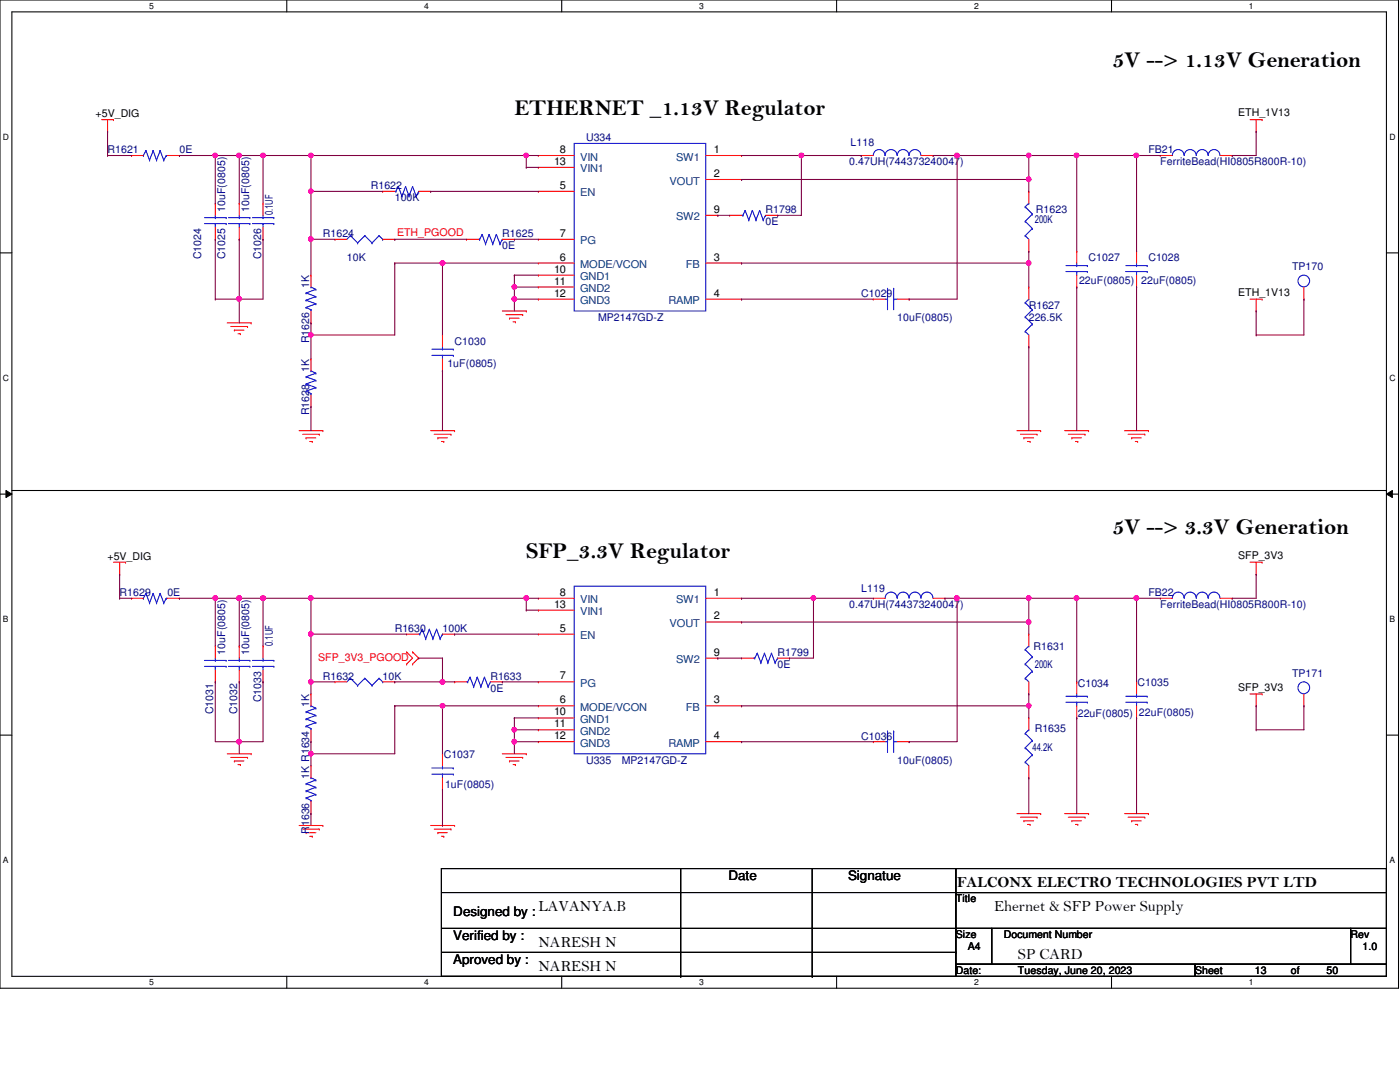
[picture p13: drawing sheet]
<svg xmlns="http://www.w3.org/2000/svg" width="279mm" height="216mm" viewBox="0 0 279 216" stroke-linecap="round" stroke-linejoin="round" font-family="sans-serif">
<defs><g id="words">
<g font-size="4.5">
<text x="222" y="13.4">5V --&gt; 1.13V Generation</text>
<text x="102.7" y="23">ETHERNET _1.13V Regulator</text>
<text x="222" y="106.6">5V --&gt; 3.3V Generation</text>
<text x="105" y="111.3">SFP_3.3V Regulator</text>
</g>
<g font-size="3.1">
<text x="191" y="177">FALCONX ELECTRO TECHNOLOGIES PVT LTD</text>
<text x="107.4" y="181.7">LAVANYA.B</text>
<text x="198.4" y="181.7">Ehernet &amp; SFP Power Supply</text>
<text x="107.4" y="188.9">NARESH N</text>
<text x="203.2" y="191.3">SP CARD</text>
<text x="107.4" y="193.7">NARESH N</text>
</g>
<g font-size="2.6">
<text x="145.4" y="175.7">Date</text>
<text x="169.2" y="175.7">Signatue</text>
<text x="90.5" y="182.8">Designed by :</text>
<text x="90.5" y="187.6">Verified by :</text>
<text x="90.5" y="192.4">Aproved by :</text>
</g>
<g font-size="2.2">
<text x="110.6" y="32.9">13</text>
<text x="111.8" y="30.5">8</text>
<text x="142.5" y="35.3">2</text>
<text x="142.5" y="30.5">1</text>
<text x="111.8" y="37.7">5</text>
<text x="111.8" y="47.2">7</text>
<text x="142.5" y="42.5">9</text>
<text x="111.8" y="52">6</text>
<text x="142.5" y="52">3</text>
<text x="110.6" y="54.4">10</text>
<text x="110.6" y="56.8">11</text>
<text x="110.6" y="59.2">12</text>
<text x="142.5" y="59.2">4</text>
<text x="111.8" y="118.9">8</text>
<text x="142.5" y="118.9">1</text>
<text x="110.6" y="121.2">13</text>
<text x="142.5" y="123.6">2</text>
<text x="111.8" y="126">5</text>
<text x="142.5" y="130.8">9</text>
<text x="111.8" y="135.6">7</text>
<text x="110.6" y="142.7">10</text>
<text x="111.8" y="140.3">6</text>
<text x="142.5" y="140.3">3</text>
<text x="110.6" y="145.1">11</text>
<text x="110.6" y="147.5">12</text>
<text x="142.5" y="147.5">4</text>
</g>
<g font-size="2.2" fill="#004080">
<text x="115.8" y="32">VIN</text>
<text x="115.8" y="34.4">VIN1</text>
<text x="134.9" y="32">SW1</text>
<text x="115.8" y="39.2">EN</text>
<text x="133.6" y="36.8">VOUT</text>
<text x="134.9" y="44">SW2</text>
<text x="115.8" y="48.8">PG</text>
<text x="115.8" y="53.5">MODE/VCON</text>
<text x="136.9" y="53.5">FB</text>
<text x="115.8" y="55.9">GND1</text>
<text x="115.8" y="58.3">GND2</text>
<text x="115.8" y="60.7">GND3</text>
<text x="133.4" y="60.7">RAMP</text>
<text x="115.8" y="120.4">VIN</text>
<text x="115.8" y="122.8">VIN1</text>
<text x="133.6" y="125.1">VOUT</text>
<text x="134.9" y="120.4">SW1</text>
<text x="115.8" y="127.6">EN</text>
<text x="115.8" y="137.1">PG</text>
<text x="134.9" y="132.3">SW2</text>
<text x="115.8" y="141.9">MODE/VCON</text>
<text x="136.9" y="141.9">FB</text>
<text x="115.8" y="144.3">GND1</text>
<text x="115.8" y="146.6">GND2</text>
<text x="115.8" y="149">GND3</text>
<text x="133.4" y="149">RAMP</text>
</g>
<g font-size="2.1">
<text x="19.1" y="23.4">+5V_DIG</text>
<text x="247.1" y="23.2">ETH_1V13</text>
<text x="247.1" y="59">ETH_1V13</text>
<text x="21.5" y="111.8">+5V_DIG</text>
<text x="247.1" y="111.5">SFP_3V3</text>
<text x="247.1" y="137.8">SFP_3V3</text>
<text x="190.8" y="180">Title</text>
<text x="190.8" y="187.2">Size</text>
<text x="193.1" y="189.6">A4</text>
<text x="200.3" y="187.2">Document Number</text>
<text x="269.5" y="187.2">Rev</text>
<text x="271.9" y="189.6">1.0</text>
<text x="190.8" y="194.4">Date:</text>
<text x="203.2" y="194.4">Tuesday, June 20, 2023</text>
<text x="238.5" y="194.4">Sheet</text>
<text x="250.4" y="194.4">13</text>
<text x="257.6" y="194.4">of</text>
<text x="264.8" y="194.4">50</text>
</g>
<g font-size="2.1" fill="#000080">
<text x="117" y="28.2">U334</text>
<text x="169.8" y="29.2">L118</text>
<text x="21.5" y="30.6">R1621</text>
<text x="35.8" y="30.6">0E</text>
<text x="169.5" y="33">0.47UH(744373240047)</text>
<text x="229.2" y="30.6">FB21</text>
<text x="231.6" y="33">FerriteBead(HI0805R800R-10)</text>
<text x="74" y="37.8">R1622</text>
<text x="78.8" y="40.1">100K</text>
<text x="45" y="42.2" transform="rotate(-90 45 42.2)">10uF(0805)</text>
<text x="49.7" y="42.2" transform="rotate(-90 49.7 42.2)">10uF(0805)</text>
<text x="54.5" y="43" transform="rotate(-90 54.5 43)">0.1UF</text>
<text x="64.4" y="47.3">R1624</text>
<text x="100.2" y="47.3">R1625</text>
<text x="152.8" y="42.5">R1798</text>
<text x="152.8" y="44.9">0E</text>
<text x="206.5" y="44.5">200K</text>
<text x="206.8" y="42.5">R1623</text>
<text x="40.2" y="51.8" transform="rotate(-90 40.2 51.8)">C1024</text>
<text x="45" y="51.8" transform="rotate(-90 45 51.8)">C1025</text>
<text x="52.1" y="51.8" transform="rotate(-90 52.1 51.8)">C1026</text>
<text x="69.2" y="52.1">10K</text>
<text x="100.2" y="49.7">0E</text>
<text x="217.3" y="52.1">C1027</text>
<text x="229.2" y="52.1">C1028</text>
<text x="257.9" y="54">TP170</text>
<text x="61.7" y="57.5" transform="rotate(-90 61.7 57.5)">1K</text>
<text x="171.9" y="59.2">C1029</text>
<text x="215.3" y="56.6">22uF(0805)</text>
<text x="227.8" y="56.6">22uF(0805)</text>
<text x="119.4" y="64">MP2147GD-Z</text>
<text x="179.1" y="64">10uF(0805)</text>
<text x="205.3" y="61.6">R1627</text>
<text x="205.3" y="64">226.5K</text>
<text x="61.7" y="68.5" transform="rotate(-90 61.7 68.5)">R1626</text>
<text x="90.7" y="68.8">C1030</text>
<text x="61.7" y="74.3" transform="rotate(-90 61.7 74.3)">1K</text>
<text x="89.3" y="73.3">1uF(0805)</text>
<text x="61.7" y="82.8" transform="rotate(-90 61.7 82.8)">R1628</text>
<text x="23.9" y="118.9">R1629</text>
<text x="33.4" y="118.9">0E</text>
<text x="171.9" y="118.2">L119</text>
<text x="229.2" y="118.9">FB22</text>
<text x="169.5" y="121.3">0.47UH(744373240047)</text>
<text x="231.6" y="121.3">FerriteBead(HI0805R800R-10)</text>
<text x="45" y="130.6" transform="rotate(-90 45 130.6)">10uF(0805)</text>
<text x="49.7" y="130.6" transform="rotate(-90 49.7 130.6)">10uF(0805)</text>
<text x="54.5" y="128.9" transform="rotate(-90 54.5 128.9)">0.1UF</text>
<text x="78.8" y="126.1">R1630</text>
<text x="88.3" y="126.1">100K</text>
<text x="155.2" y="130.9">R1799</text>
<text x="206.3" y="129.7">R1631</text>
<text x="64.4" y="135.6">R1632</text>
<text x="76.4" y="135.6">10K</text>
<text x="97.9" y="135.6">R1633</text>
<text x="155.2" y="133.3">0E</text>
<text x="206.5" y="133.3">200K</text>
<text x="215.1" y="137.1">C1034</text>
<text x="227" y="136.8">C1035</text>
<text x="257.9" y="135.2">TP171</text>
<text x="42.5" y="142.5" transform="rotate(-90 42.5 142.5)">C1031</text>
<text x="47.3" y="142.5" transform="rotate(-90 47.3 142.5)">C1032</text>
<text x="52.1" y="140.1" transform="rotate(-90 52.1 140.1)">C1033</text>
<text x="61.7" y="141.1" transform="rotate(-90 61.7 141.1)">1K</text>
<text x="97.9" y="138">0E</text>
<text x="215.1" y="143">22uF(0805)</text>
<text x="227.3" y="142.8">22uF(0805)</text>
<text x="171.9" y="147.6">C1036</text>
<text x="206" y="149.8">44.2K</text>
<text x="206.5" y="146.1">R1635</text>
<text x="61.7" y="155.4" transform="rotate(-90 61.7 155.4)">1K R1634</text>
<text x="88.6" y="151.2">C1037</text>
<text x="117" y="152.4">U335</text>
<text x="124.1" y="152.4">MP2147GD-Z</text>
<text x="179.1" y="152.4">10uF(0805)</text>
<text x="88.8" y="157.1">1uF(0805)</text>
<text x="61.7" y="166.4" transform="rotate(-90 61.7 166.4)">R1636</text>
</g>
<g font-size="2.1" fill="#f00">
<text x="79.2" y="47.1">ETH_PGOOD</text>
<text x="63.5" y="131.8">SFP_3V3_PGOOD</text>
</g>
<g font-size="1.7">
<text x="29.8" y="1.8">5</text>
<text x="84.7" y="1.8">4</text>
<text x="139.5" y="1.8">3</text>
<text x="194.4" y="1.8">2</text>
<text x="249.3" y="1.8">1</text>
<text x=".6" y="27.9">D</text>
<text x="277.3" y="27.9">D</text>
<text x=".6" y="76">C</text>
<text x="277.3" y="76">C</text>
<text x=".6" y="124.2">B</text>
<text x="277.3" y="124.2">B</text>
<text x=".6" y="172.3">A</text>
<text x="277.3" y="172.3">A</text>
<text x="29.8" y="196.6">5</text>
<text x="84.7" y="196.6">4</text>
<text x="139.5" y="196.6">3</text>
<text x="194.4" y="196.6">2</text>
<text x="249.3" y="196.6">1</text>
</g>
</g></defs>
<path d="M0 0h279.1v197.2h-279.1zM2.4 2.4h274.3v192.4h-274.3z" fill="none" stroke="#000" stroke-width=".21"/>
<g fill="#fff">
<path d="M29.8 .3h.9v1.9h-.9z"/>
<path d="M29.8 195.1h.9v1.9h-.9z"/>
</g>
<path d="M57.2 0v2.4M57.2 194.8v2.4" fill="none" stroke="#000" stroke-width=".21"/>
<g fill="#fff">
<path d="M84.7 .3h.9v1.9h-.9z"/>
<path d="M84.7 195.1h.9v1.9h-.9z"/>
</g>
<path d="M112.1 0v2.4M112.1 194.8v2.4" fill="none" stroke="#000" stroke-width=".21"/>
<g fill="#fff">
<path d="M139.5 .3h1v1.9h-1z"/>
<path d="M139.5 195.1h1v1.9h-1z"/>
</g>
<path d="M167 0v2.4M167 194.8v2.4" fill="none" stroke="#000" stroke-width=".21"/>
<g fill="#fff">
<path d="M194.4 .3h.9v1.9h-.9z"/>
<path d="M194.4 195.1h.9v1.9h-.9z"/>
</g>
<path d="M221.8 0v2.4M221.8 194.8v2.4" fill="none" stroke="#000" stroke-width=".21"/>
<g fill="#fff">
<path d="M249.3 .3h.9v1.9h-.9z"/>
<path d="M249.3 195.1h.9v1.9h-.9z"/>
<path d="M.6 26.4h1.2v1.9h-1.2z"/>
<path d="M277.3 26.4h1.2v1.9h-1.2z"/>
<path d="M.6 74.5h1.2v1.9h-1.2z"/>
<path d="M277.3 74.5h1.2v1.9h-1.2z"/>
</g>
<path d="M0 50.5h2.4M276.7 50.5h2.4" fill="none" stroke="#000" stroke-width=".21"/>
<g fill="#fff">
<path d="M.6 122.6h1.1v1.9h-1.1z"/>
<path d="M277.3 122.6h1.1v1.9h-1.1z"/>
</g>
<path d="M0 98.6h2.4M276.7 98.6h2.4" fill="none" stroke="#000" stroke-width=".21"/>
<path d="M1.2 97.9l1.2 .7-1.2 .7zM276.7 98.6l1.2-.7v1.4z" fill="#000"/>
<path d="M1.2 97.9l1.2 .7-1.2 .7zM276.7 98.6l1.2-.7v1.4z" fill="none" stroke="#000" stroke-width=".2"/>
<g fill="#fff">
<path d="M.6 170.7h1.1v1.9h-1.1z"/>
<path d="M277.3 170.7h1.1v1.9h-1.1z"/>
</g>
<g fill="none" stroke="#000" stroke-width=".21">
<path d="M2.4 97.9h274.3M276.7 97.9h.1M0 146.7h2.4M276.7 146.7h2.4M88.1 173.3h102.7v21.5h-102.7zM88.1 178.1h102.7M135.8 173.3v21.5M162.1 173.3v21.5M190.8 173.3h85.9v4.8h-85.9zM190.8 178.1h85.9v7.2h-85.9zM190.8 178.1h.1M88.1 185.3h102.7"/>
<path d="M88.1 190h102.7M135.8 194.8h.1M162.1 194.8h.1M190.8 185.3h7.1v7.1h-7.1zM190.8 192.4h47.7v2.4h-47.7zM190.8 185.3h.1M190.8 190h.1M197.9 185.3h71.6v7.1h-71.6zM238.5 192.4h38.2v2.4h-38.2zM269.5 185.3h7.2v7.1h-7.2z"/>
</g>
<g fill="none" stroke="#f00" stroke-width=".21">
<path d="M20.3 23.9h2.3M21.5 26.2h.1M21.5 23.9v2.3M22.6 23.9h.1M26.2 31h.1M26.2 31h2.4M33.4 31h2.4M35.8 31h.1M76.4 38.2h.1M76.4 38.2h2.4M83.6 38.2h2.3M85.9 38.2h.1"/>
<path d="M107.4 31h.1M107.4 38.2h.1M107.4 33.4h.1M107.4 31h7.2M107.4 38.2h7.2M107.4 33.4h7.2M140.8 31h7.2M140.8 35.8h7.2M148 35.8h.1M148 31h.1M171.9 31h.1M171.9 31h2.4"/>
<path d="M183.8 31h2.4M186.2 31h.1M205.3 38.2h.1M205.3 38.2v2.4M231.6 31h.1M231.6 31h2.4M243.5 31h2.4M245.9 31h.1M249.5 23.9h2.4M250.7 26.2h.1M250.7 23.9v2.3M251.9 23.9h.1"/>
<path d="M43 40.6h.1M43 47.8h.1M43 40.6v2.4M43 45.3v2.5M47.8 40.6h.1M47.8 47.8h.1M47.8 40.6v2.4M47.8 45.3v2.5M52.5 40.6h.1M52.5 47.8h.1M52.5 40.6v2.4M52.5 45.3v2.5"/>
<path d="M62.1 54.9h.1M62.1 54.9v2.4M66.8 47.8h.1M66.8 47.8h2.4M76.4 47.8h2.4M78.8 47.8h.1M93.1 47.8h.1M93.1 47.8h2.4M100.2 47.8h2.5M102.7 47.8h.1M107.4 47.8h.1M107.4 52.5h.1"/>
<path d="M107.4 54.9h.1M107.4 57.3h.1M107.4 59.7h.1M107.4 59.7h7.2M107.4 47.8h7.2M107.4 52.5h7.2M107.4 54.9h7.2M107.4 57.3h7.2M140.8 59.7h7.2M140.8 52.5h7.2M140.8 43h2.5M143.3 43h.1"/>
<path d="M145.6 43h.1M145.6 43h2.4M148 52.5h.1M148 59.7h.1M152.8 43h2.4M155.2 43h.1M174.3 59.7h.1M174.3 59.7h2.4M179.1 59.7h2.3M181.4 59.7h.1M205.3 50.1h.1M205.3 57.3h.1"/>
<path d="M205.3 47.8v2.3M205.3 57.3v2.4M214.9 50.1h.1M214.9 57.3h.1M214.9 50.1v2.4M214.9 54.9v2.4M226.8 50.1h.1M226.8 57.3h.1M226.8 50.1v2.4M226.8 54.9v2.4M249.5 59.7h2.4M250.7 59.7v2.4"/>
<path d="M251.9 59.7h.1M260.2 59.7h.1M260.2 57.3v2.4M45.3 64.4h4.8M46.1 65.2h3.3M46.8 65.9h.1M46.8 65.9h1.9M47.5 66.6h.5M48 66.6h.1M49.4 65.2h.1M50.1 64.4h.1M62.1 64.4h.1"/>
<path d="M62.1 71.6h.1M62.1 62.1v2.3M62.1 71.6v2.4M62.1 78.8v2.4M88.3 66.8h.1M88.3 74h.1M88.3 66.8v2.4M88.3 71.6v2.4M100.2 62.1h4.8M101 62.8h3.3M101.7 63.5h.1M101.7 63.5h1.9"/>
<path d="M102.4 64.2h.5M102.9 64.2h.1M104.3 62.8h.1M105 62.1h.1M205.3 69.2h.1M205.3 66.8v2.4M250.7 62.1h.1M59.7 85.9h4.7M60.4 86.7h3.3M61.1 87.4h.1M61.1 87.4h1.9M61.8 88.1h.5"/>
<path d="M62.1 81.2h.1M62.3 88.1h.1M63.7 86.7h.1M64.4 85.9h.1M85.9 85.9h4.8M86.7 86.7h3.3M87.4 87.4h.1M87.4 87.4h1.9M88.1 88.1h.5M88.6 88.1h.1M90 86.7h.1M90.7 85.9h.1"/>
<path d="M202.9 85.9h4.8M203.7 86.7h3.3M204.3 87.4h.1M204.3 87.4h2M205.1 88.1h.5M205.6 88.1h.1M207 86.7h.1M207.7 85.9h.1M212.5 85.9h4.8M213.2 86.7h3.3M213.9 87.4h.1M213.9 87.4h1.9"/>
<path d="M214.6 88.1h.5M215.1 88.1h.1M216.5 86.7h.1M217.3 85.9h.1M224.4 85.9h4.8M225.1 86.7h3.4M225.8 87.4h.1M225.8 87.4h2M226.6 88.1h.4M227 88.1h.1M228.5 86.7h.1M229.2 85.9h.1"/>
<path d="M22.6 112.2h2.5M23.9 114.6h.1M23.9 112.2v2.4M25.1 112.2h.1M26.2 119.4h.1M26.2 119.4h2.4M33.4 119.4h2.4M35.8 119.4h.1M107.4 119.4h.1M107.4 119.4h7.2M140.8 119.4h7.2M148 119.4h.1"/>
<path d="M174.3 119.4h.1M174.3 119.4h2.4M186.2 119.4h2.4M188.6 119.4h.1M231.6 119.4h.1M231.6 119.4h2.4M243.5 119.4h2.4M245.9 119.4h.1M249.5 112.2h2.4M250.7 114.6h.1M250.7 112.2v2.4M251.9 112.2h.1"/>
<path d="M43 128.9h.1M43 136.1h.1M43 128.9v2.4M43 133.7v2.4M47.8 128.9h.1M47.8 136.1h.1M47.8 128.9v2.4M47.8 133.7v2.4M52.5 128.9h.1M52.5 136.1h.1M52.5 128.9v2.4M52.5 133.7v2.4"/>
<path d="M62.1 138.5h.1M62.1 138.5v2.3M66.8 136.1h.1M66.8 136.1h2.4M76.4 136.1h2.4M78.8 136.1h.1M81.2 130.1h.1M81.2 132.5h.1M81.2 126.5h.1M81.2 130.1l1.1 1.2-1.1 1.2M81.2 126.5h2.4M82.3 132.5h.1"/>
<path d="M82.3 130.1h.1M82.3 130.1l1.3 1.2-1.3 1.2M88.3 126.5h2.4M90.7 136.1h.1M90.7 126.5h.1M90.7 136.1h2.4M97.9 136.1h2.3M100.2 136.1h.1M107.4 126.5h.1M107.4 136.1h.1M107.4 121.8h.1M107.4 136.1h7.2"/>
<path d="M107.4 126.5h7.2M107.4 121.8h7.2M140.8 131.3h2.5M140.8 124.1h7.2M143.3 131.3h.1M148 131.3h.1M148 124.1h.1M148 131.3h2.4M155.2 131.3h2.4M157.6 131.3h.1M205.3 138.5h.1M205.3 126.5h.1"/>
<path d="M205.3 126.5v2.4M205.3 136.1v2.4M214.9 136.1h.1M214.9 136.1v2.4M226.8 136.1h.1M226.8 136.1v2.4M249.5 138.5h2.4M250.7 138.5v2.3M251.9 138.5h.1M260.2 138.5v2.3M45.3 150.4h4.8M46.1 151.1h3.3"/>
<path d="M46.8 151.8h.1M46.8 151.8h1.9M47.5 152.6h.5M48 152.6h.1M49.4 151.1h.1M50.1 150.4h.1M62.1 152.8h.1M62.1 148h.1M62.1 145.6v2.4M62.1 152.8v2.4M62.1 159.9v2.4M88.3 150.4h.1"/>
<path d="M88.3 157.6h.1M88.3 150.4v2.4M88.3 155.2v2.4M100.2 150.4h4.8M101 151.1h3.3M101.7 151.8h.1M101.7 151.8h1.9M102.4 152.6h.5M102.9 152.6h.1M104.3 151.1h.1M105 150.4h.1M107.4 140.8h.1"/>
<path d="M107.4 143.3h.1M107.4 145.6h.1M107.4 148h.1M107.4 140.8h7.2M107.4 148h7.2M107.4 143.3h7.2M107.4 145.6h7.2M140.8 140.8h7.2M140.8 148h7.2M148 140.8h.1M148 148h.1M174.3 148h.1"/>
<path d="M174.3 148h2.4M179.1 148h2.3M181.4 148h.1M205.3 155.2h.1M205.3 143.3h.1M205.3 143.3v2.3M205.3 152.8v2.4M214.9 143.3h.1M214.9 140.8v2.5M226.8 143.3h.1M226.8 140.8v2.5M250.7 140.8h.1"/>
<path d="M260.2 140.8h.1M59.7 164.7h4.7M60.4 165.4h3.3M61.1 166.2h.1M61.1 166.2h1.9M61.8 166.9h.5M62.1 162.3h.1M62.3 166.9h.1M63.7 165.4h.1M64.4 164.7h.1M85.9 164.7h4.8M86.7 165.4h3.3"/>
<path d="M87.4 166.2h.1M87.4 166.2h1.9M88.1 166.9h.5M88.6 166.9h.1M90 165.4h.1M90.7 164.7h.1M202.9 162.3h4.8M203.7 163.1h3.3M204.3 163.8h.1M204.3 163.8h2M205.1 164.5h.5M205.6 164.5h.1"/>
<path d="M207 163.1h.1M207.7 162.3h.1M212.5 162.3h4.8M213.2 163.1h3.3M213.9 163.8h.1M213.9 163.8h1.9M214.6 164.5h.5M215.1 164.5h.1M216.5 163.1h.1M217.3 162.3h.1M224.4 162.3h4.8M225.1 163.1h3.4"/>
<path d="M225.8 163.8h.1M225.8 163.8h2M226.6 164.5h.4M227 164.5h.1M228.5 163.1h.1M229.2 162.3h.1"/>
</g>
<g fill="none" stroke="#00f" stroke-width=".21">
<path d="M28.6 31h.1M29.1 30.1h.1M29.1 30.1l.7 1.9M29.1 30.1l-.5 .9M29.8 32h.1M30.6 30.1h.1M30.6 30.1l.6 1.9M30.6 30.1l-.8 1.9M31.2 32h.1M32 30.1h.1M32 30.1l.7 1.9M32 30.1l-.8 1.9"/>
<path d="M32.7 32h.1M33.2 31h.1M33.2 31l-.5 1M33.2 31h.2M78.8 38.2h.2M79 38.2h.1M79.5 37.2h.1M79.5 37.2l-.5 1M79.5 37.2l.7 2M80.2 39.2h.1M80.9 37.2h.1M80.9 37.2l-.7 2"/>
<path d="M80.9 37.2l.7 2M81.6 39.2h.1M82.3 37.2h.1M82.3 37.2l-.7 2M82.3 37.2l.8 2M83.1 39.2h.1M83.6 38.2h.1M83.6 38.2l-.5 1M114.6 28.6h26.2v33.5h-26.2zM174.3 31a1.16 1.16 0 0 1 1.2-1.2 1.16 1.16 0 0 1 1.1 1.2M176.7 31a1.19 1.19 0 0 1 1.1-1.2 1.19 1.19 0 0 1 1.2 1.2M179.1 31a1.16 1.16 0 0 1 1.1-1.2 1.16 1.16 0 0 1 1.2 1.2"/>
<path d="M181.4 31a1.16 1.16 0 0 1 1.2-1.2 1.16 1.16 0 0 1 1.2 1.2M234 31a1.16 1.16 0 0 1 1.1-1.2 1.16 1.16 0 0 1 1.2 1.2M236.3 31a1.19 1.19 0 0 1 1.2-1.2 1.19 1.19 0 0 1 1.2 1.2 1.19 1.19 0 0 1 1.2-1.2 1.19 1.19 0 0 1 1.2 1.2M241.1 31a1.16 1.16 0 0 1 1.2-1.2 1.16 1.16 0 0 1 1.2 1.2M40.8 44.6h4.3M40.8 43.4h4.3M43 43.4h.1M43 44.6h.1M43 43v.4M43 44.6v.7M45.1 44.6h.1M45.1 43.4h.1"/>
<path d="M45.6 44.6h4.3M45.6 43.4h4.3M47.8 43.4h.1M47.8 44.6h.1M47.8 43v.4M47.8 44.6v.7M49.9 44.6h.1M49.9 43.4h.1M50.4 44.6h4.3M50.4 43.4h4.3M52.5 43.4h.1M52.5 44.6h.1"/>
<path d="M52.5 43v.4M52.5 44.6v.7M54.7 44.6h.1M54.7 43.4h.1M61.1 59.9h.1M61.1 58.5h.1M61.1 59.9l1.9 .7M61.1 58.5l1.9 .7M62.1 57.3h.1M62.1 57.3l.9 .4M63 59.2h.1M63 57.7h.1"/>
<path d="M63 59.2l-1.9 .7M63 57.7l-1.9 .8M69.9 47h.1M69.9 47l-.7 .8M69.9 47l1.5 1.5M71.4 48.5h.1M72.8 47h.1M72.8 47l-1.4 1.5M72.8 47l1.5 1.5M74.3 48.5h.1M75.6 47h.1M75.6 47l-1.3 1.5"/>
<path d="M75.6 47l.8 .8M76.4 47.8h.1M95.5 47.8h.2M95.7 47.8h.1M96.2 46.8h.1M96.2 46.8l-.5 1M96.2 46.8l.7 1.9M96.9 48.7h.1M97.6 46.8h.1M97.6 46.8l-.7 1.9M97.6 46.8l.7 1.9M98.3 48.7h.1"/>
<path d="M99.1 46.8h.1M99.1 46.8l-.8 1.9M99.1 46.8l.7 1.9M99.8 48.7h.1M100.2 47.8h.1M100.2 47.8l-.4 .9M148 43h.3M148.3 43h.1M148.7 42h.1M148.7 42l-.4 1M148.7 42l.7 1.9M149.4 43.9h.1"/>
<path d="M150.2 42h.1M150.2 42l-.8 1.9M150.2 42l.7 1.9M150.9 43.9h.1M151.6 42h.1M151.6 42l-.7 1.9M151.6 42l.7 1.9M152.3 43.9h.1M152.8 43h.1M152.8 43l-.5 .9M176.7 59.7h.4M177.1 59.7h.1"/>
<path d="M177.1 57.5h.1M177.1 57.5v4.3M178.4 57.5h.1M178.4 59.7h.1M178.4 59.7h.7M178.4 57.5v4.3M204.6 47h.1M204.6 44.2h.1M204.6 41.3h.1M204.6 47l.7 .8M204.6 44.2l1.4 1.4M204.6 41.3l1.4 1.4"/>
<path d="M205.3 40.6h.1M205.3 59.7h.1M205.3 40.6l-.7 .7M205.3 59.7l-.7 .7M206 45.6h.1M206 42.7h.1M206 45.6l-1.4 1.4M206 42.7l-1.4 1.5M212.7 54.2h4.3M212.7 53h4.3M214.9 53h.1M214.9 54.2h.1"/>
<path d="M214.9 52.5v.5M214.9 54.2v.7M217 54.2h.1M217 53h.1M224.7 54.2h4.2M224.7 53h4.2M226.8 53h.1M226.8 54.2h.1M226.8 52.5v.5M226.8 54.2v.7M228.9 54.2h.1M228.9 53h.1"/>
<path d="M61.1 61.3h.1M61.1 78.1h.1M61.1 76.6h.1M61.1 75.2h.1M61.1 61.3l1 .5M61.1 78.1l1 .4M61.1 76.6l1.9 .7M61.1 75.2l1.9 .7M62.1 61.8h.1M62.1 74h.1M62.1 78.5h.1M62.1 61.8v.3"/>
<path d="M62.1 78.5v.3M62.1 74l.9 .5M63 60.6h.1M63 77.3h.1M63 75.9h.1M63 74.5h.1M63 60.6l-1.9 .7M63 77.3l-1.9 .8M63 75.9l-1.9 .7M63 74.5l-1.9 .7M86.2 70.9h4.3M86.2 69.7h4.3"/>
<path d="M88.3 69.7h.1M88.3 70.9h.1M88.3 69.2v.5M88.3 70.9v.7M90.5 70.9h.1M90.5 69.7h.1M204.6 66.1h.1M204.6 63.2h.1M204.6 60.4h.1M204.6 66.1l.7 .7M204.6 63.2l1.4 1.5M204.6 60.4l1.4 1.4"/>
<path d="M206 64.7h.1M206 61.8h.1M206 64.7l-1.4 1.4M206 61.8l-1.4 1.4M28.6 119.4h.1M29.1 118.4h.1M29.1 118.4l.7 1.9M29.1 118.4l-.5 1M30.6 118.4h.1M30.6 118.4l.6 1.9M30.6 118.4l-.8 1.9M32 118.4h.1"/>
<path d="M32 118.4l.7 1.9M32 118.4l-.8 1.9M33.2 119.4h.1M33.2 119.4l-.5 .9M33.2 119.4h.2M114.6 117h26.2v33.4h-26.2zM179 119.3a1.19 1.19 0 0 0-1.2-1.2 1.19 1.19 0 0 0-1.1 1.3M181.4 119.3a1.17 1.17 0 0 0-1.2-1.1 1.17 1.17 0 0 0-1.1 1.2M183.8 119.3a1.17 1.17 0 0 0-1.2-1.1 1.17 1.17 0 0 0-1.2 1.2M186.2 119.3a1.19 1.19 0 0 0-1.2-1.1 1.19 1.19 0 0 0-1.2 1.2M236.3 119.3a1.17 1.17 0 0 0-1.2-1.1 1.17 1.17 0 0 0-1.1 1.2M238.7 119.3a1.19 1.19 0 0 0-1.2-1.2 1.19 1.19 0 0 0-1.2 1.3"/>
<path d="M241.1 119.3a1.17 1.17 0 0 0-1.2-1.1 1.17 1.17 0 0 0-1.1 1.2M243.5 119.3a1.17 1.17 0 0 0-1.2-1.1 1.17 1.17 0 0 0-1.2 1.2M29.8 120.3h.1M31.2 120.3h.1M32.7 120.3h.1M40.8 133h4.3M40.8 131.8h4.3M43 131.8h.1M43 133h.1M43 131.3v.5M43 133v.7M45.1 133h.1"/>
<path d="M45.1 131.8h.1M45.6 133h4.3M45.6 131.8h4.3M47.8 131.8h.1M47.8 133h.1M47.8 131.3v.5M47.8 133v.7M49.9 133h.1M49.9 131.8h.1M50.4 133h4.3M50.4 131.8h4.3M52.5 131.8h.1"/>
<path d="M52.5 133h.1M52.5 131.3v.5M52.5 133v.7M54.7 133h.1M54.7 131.8h.1M69.9 135.3h.1M69.9 135.3l-.7 .8M69.9 135.3l1.5 1.5M71.4 136.8h.1M72.8 135.3h.1M72.8 135.3l-1.4 1.5M72.8 135.3l1.5 1.5"/>
<path d="M74.3 136.8h.1M75.6 135.3h.1M75.6 135.3l-1.3 1.5M75.6 135.3l.8 .8M76.4 136.1h.1M83.6 126.5h.2M83.8 126.5h.1M84.3 125.6h.1M84.3 125.6l-.5 .9M84.3 125.6l.7 1.9M85 127.5h.1M85.7 125.6h.1"/>
<path d="M85.7 125.6l-.7 1.9M85.7 125.6l.7 1.9M86.4 127.5h.1M87.1 125.6h.1M87.1 125.6l-.7 1.9M87.1 125.6l.7 1.9M87.8 127.5h.1M88.3 126.5h.1M88.3 126.5l-.5 1M93.1 136.1h.2M93.3 136.1h.1M93.8 135.1h.1"/>
<path d="M93.8 135.1l-.5 1M93.8 135.1l.7 1.9M94.5 137h.1M95.2 135.1h.1M95.2 135.1l-.7 1.9M95.2 135.1l.8 1.9M96 137h.1M96.7 135.1h.1M96.7 135.1l-.7 1.9M96.7 135.1l.7 1.9M97.4 137h.1M97.9 136.1h.1"/>
<path d="M97.9 136.1l-.5 .9M150.4 131.3h.2M150.6 131.3h.1M151.1 130.3h.1M151.1 130.3l-.5 1M151.1 130.3l.7 1.9M151.8 132.2h.1M152.6 130.3h.1M152.6 130.3l-.8 1.9M152.6 130.3l.6 1.9M153.2 132.2h.1M154 130.3h.1"/>
<path d="M154 130.3l-.8 1.9M154 130.3l.7 1.9M154.7 132.2h.1M155.2 131.3h.1M155.2 131.3l-.5 .9M204.6 135.3h.1M204.6 132.5h.1M204.6 129.6h.1M204.6 135.3l.7 .8M204.6 132.5l1.4 1.4M204.6 129.6l1.4 1.5M205.3 128.9h.1"/>
<path d="M205.3 128.9l-.7 .7M206 133.9h.1M206 131.1h.1M206 133.9l-1.4 1.4M206 131.1l-1.4 1.4M212.7 138.9h4.3M214.9 138.9h.1M214.9 138.5v.4M217 138.9h.1M224.7 138.9h4.2M226.8 138.9h.1M226.8 138.5v.4"/>
<path d="M228.9 138.9h.1M61.1 159.2h.1M61.1 157.8h.1M61.1 156.4h.1M61.1 144.9h.1M61.1 143.5h.1M61.1 142h.1M61.1 159.2l1 .5M61.1 157.8l1.9 .7M61.1 156.4l1.9 .7M61.1 144.9l1 .5M61.1 143.5l1.9 .7"/>
<path d="M61.1 142l1.9 .7M62.1 155.2h.1M62.1 159.7h.1M62.1 140.8h.1M62.1 145.4h.1M62.1 145.4v.2M62.1 159.7v.2M62.1 155.2l.9 .5M62.1 140.8l.9 .5M63 158.5h.1M63 157.1h.1M63 155.7h.1"/>
<path d="M63 144.2h.1M63 142.7h.1M63 141.3h.1M63 158.5l-1.9 .7M63 157.1l-1.9 .7M63 155.7l-1.9 .7M63 144.2l-1.9 .7M63 142.7l-1.9 .8M63 141.3l-1.9 .7M86.2 154.5h4.3M86.2 153.2h4.3M88.3 153.2h.1"/>
<path d="M88.3 154.5h.1M88.3 152.8v.4M88.3 154.5v.7M90.5 154.5h.1M90.5 153.2h.1M176.7 148h.4M177.1 148h.1M177.1 145.9h.1M177.1 145.9v4.3M178.4 145.9h.1M178.4 148h.1M178.4 145.9v4.3"/>
<path d="M178.4 148h.7M204.6 152.1h.1M204.6 149.2h.1M204.6 146.3h.1M204.6 152.1l.7 .7M204.6 149.2l1.4 1.4M204.6 146.3l1.4 1.5M205.3 145.6h.1M205.3 145.6l-.7 .7M206 150.6h.1M206 147.8h.1M206 150.6l-1.4 1.5"/>
<path d="M206 147.8l-1.4 1.4M212.7 140.1h4.3M214.9 140.1h.1M214.9 140.1v.7M217 140.1h.1M224.7 140.1h4.2M226.8 140.1h.1M226.8 140.1v.7M228.9 140.1h.1"/>
<circle cx="260.2" cy="56.1" r="1.17"/>
<circle cx="260.2" cy="137.2" r="1.18"/>
</g>
<path d="M21.5 26.2h.1M21.5 31h.1M21.5 26.2v4.8M21.5 31h4.7M35.8 31h.1M35.8 31h7.2M250.7 26.2h.1M250.7 26.2v4.8" fill="none" stroke="#800040" stroke-width=".21"/>
<circle cx="42.9" cy="31" r=".45" fill="#f0f"/>
<circle cx="42.9" cy="31" r=".45" fill="none" stroke="#f0f" stroke-width=".21"/>
<path d="M43 31h.1M43 31h4.8" fill="none" stroke="#800040" stroke-width=".21"/>
<circle cx="47.7" cy="31" r=".46" fill="#f0f"/>
<circle cx="47.7" cy="31" r=".46" fill="none" stroke="#f0f" stroke-width=".21"/>
<path d="M43 31h.1M43 31v9.6M47.8 31h.1M47.8 31v9.6M47.8 31h14.3M52.5 31h.1" fill="none" stroke="#800040" stroke-width=".21"/>
<circle cx="52.5" cy="31" r=".46" fill="#f0f"/>
<circle cx="52.5" cy="31" r=".46" fill="none" stroke="#f0f" stroke-width=".21"/>
<path d="M52.5 31h.1M52.5 31v9.6M62.1 31h.1M62.1 31v7.2M62.1 31h42.9" fill="none" stroke="#800040" stroke-width=".21"/>
<circle cx="105" cy="31" r=".45" fill="#f0f"/>
<circle cx="105" cy="31" r=".45" fill="none" stroke="#f0f" stroke-width=".21"/>
<circle cx="62" cy="31" r=".45" fill="#f0f"/>
<circle cx="62" cy="31" r=".45" fill="none" stroke="#f0f" stroke-width=".21"/>
<path d="M105 31h.1M105 31h2.4M105 31v2.4M148 31h11.9M159.9 31h.1M186.2 31h.1M186.2 31h19.1M191 31h.1M191 31v28.7" fill="none" stroke="#800040" stroke-width=".21"/>
<circle cx="191" cy="31" r=".46" fill="#f0f"/>
<circle cx="191" cy="31" r=".46" fill="none" stroke="#f0f" stroke-width=".21"/>
<path d="M205.3 31h.1M205.3 31v4.8M205.3 31h9.6" fill="none" stroke="#800040" stroke-width=".21"/>
<circle cx="214.8" cy="31" r=".46" fill="#f0f"/>
<circle cx="214.8" cy="31" r=".46" fill="none" stroke="#f0f" stroke-width=".21"/>
<circle cx="205.3" cy="31" r=".45" fill="#f0f"/>
<circle cx="205.3" cy="31" r=".45" fill="none" stroke="#f0f" stroke-width=".21"/>
<path d="M214.9 31h.1M214.9 31h16.7M214.9 31v19.1M226.8 31h.1" fill="none" stroke="#800040" stroke-width=".21"/>
<circle cx="226.8" cy="31" r=".46" fill="#f0f"/>
<circle cx="226.8" cy="31" r=".46" fill="none" stroke="#f0f" stroke-width=".21"/>
<path d="M105 33.4h.1M105 33.4h2.4M148 35.8h.1M148 35.8h57.3M226.8 31h.1M226.8 31v19.1M245.9 31h.1M245.9 31h4.8" fill="none" stroke="#800040" stroke-width=".21"/>
<circle cx="205.3" cy="35.8" r=".46" fill="#f0f"/>
<circle cx="205.3" cy="35.8" r=".46" fill="none" stroke="#f0f" stroke-width=".21"/>
<path d="M62.1 38.2h.1M62.1 38.2v9.6M62.1 38.2h14.3M205.3 35.8h.1M205.3 35.8v2.4" fill="none" stroke="#800040" stroke-width=".21"/>
<circle cx="62" cy="38.2" r=".45" fill="#f0f"/>
<circle cx="62" cy="38.2" r=".45" fill="none" stroke="#f0f" stroke-width=".21"/>
<path d="M85.9 38.2h.1M85.9 38.2h21.5M43 47.8h.1M43 47.8v11.9M47.8 47.8h.1M47.8 47.8v11.9" fill="none" stroke="#800040" stroke-width=".21"/>
<circle cx="47.7" cy="59.6" r=".47" fill="#f0f"/>
<circle cx="47.7" cy="59.6" r=".47" fill="none" stroke="#f0f" stroke-width=".21"/>
<path d="M52.5 47.8h.1M52.5 47.8v11.9M62.1 47.8h.1M62.1 47.8v7.1" fill="none" stroke="#800040" stroke-width=".21"/>
<circle cx="62" cy="47.7" r=".46" fill="#f0f"/>
<circle cx="62" cy="47.7" r=".46" fill="none" stroke="#f0f" stroke-width=".21"/>
<path d="M62.1 47.8h.1M62.1 47.8h4.7M78.8 47.8h.1M78.8 47.8h14.3M102.7 47.8h.1M102.7 47.8h4.7M205.3 50.1h.1M205.3 50.1v2.4" fill="none" stroke="#800040" stroke-width=".21"/>
<circle cx="205.3" cy="52.5" r=".46" fill="#f0f"/>
<circle cx="205.3" cy="52.5" r=".46" fill="none" stroke="#f0f" stroke-width=".21"/>
<path d="M78.8 52.5h.1M78.8 52.5h28.6M78.8 52.5v14.3M88.3 52.5h.1M260.2 59.7h.1M260.2 59.7v7.1" fill="none" stroke="#800040" stroke-width=".21"/>
<circle cx="88.3" cy="52.5" r=".47" fill="#f0f"/>
<circle cx="88.3" cy="52.5" r=".47" fill="none" stroke="#f0f" stroke-width=".21"/>
<g fill="none" stroke="#800040" stroke-width=".21">
<path d="M88.3 52.5h.1M88.3 52.5v14.3M102.7 54.9h.1M102.7 57.3h.1M102.7 54.9v4.8M102.7 54.9h4.7M102.7 57.3h4.7M148 52.5h.1M148 52.5h57.3M205.3 52.5h.1M205.3 52.5v4.8M250.7 62.1h.1"/>
<path d="M250.7 62.1v4.7"/>
</g>
<circle cx="102.6" cy="57.3" r=".45" fill="#f0f"/>
<circle cx="102.6" cy="57.3" r=".45" fill="none" stroke="#f0f" stroke-width=".21"/>
<path d="M43 59.7h.1M43 59.7h9.5M47.8 59.7h.1M47.8 59.7v4.7M102.7 59.7h.1M102.7 59.7h4.7M102.7 59.7v2.4M250.7 66.8h.1M250.7 66.8h9.5" fill="none" stroke="#800040" stroke-width=".21"/>
<circle cx="102.6" cy="59.6" r=".46" fill="#f0f"/>
<circle cx="102.6" cy="59.6" r=".46" fill="none" stroke="#f0f" stroke-width=".21"/>
<path d="M148 59.7h.1M148 59.7h26.3M181.4 59.7h.1M181.4 59.7h9.6M214.9 57.3h.1M214.9 57.3v28.6M226.8 57.3h.1M226.8 57.3v28.6M62.1 64.4h.1M62.1 66.8h.1M62.1 64.4v2.4M62.1 66.8h16.7" fill="none" stroke="#800040" stroke-width=".21"/>
<circle cx="62" cy="66.8" r=".45" fill="#f0f"/>
<circle cx="62" cy="66.8" r=".45" fill="none" stroke="#f0f" stroke-width=".21"/>
<g fill="none" stroke="#800040" stroke-width=".21">
<path d="M62.1 66.8h.1M62.1 66.8v4.8M88.3 74h.1M88.3 74v11.9M205.3 69.2h.1M205.3 69.2v16.7M62.1 81.2h.1M62.1 81.2v4.7M23.9 114.6h.1M23.9 119.4h.1M23.9 114.6v4.8M23.9 119.4h2.3"/>
<path d="M35.8 119.4h.1M35.8 119.4h7.2M250.7 114.6h.1M250.7 114.6v4.8"/>
</g>
<circle cx="42.9" cy="119.3" r=".46" fill="#f0f"/>
<circle cx="42.9" cy="119.3" r=".46" fill="none" stroke="#f0f" stroke-width=".21"/>
<path d="M43 119.4h.1M43 119.4v9.5M43 119.4h4.8M47.8 119.4h.1M47.8 119.4v9.5" fill="none" stroke="#800040" stroke-width=".21"/>
<circle cx="47.7" cy="119.3" r=".47" fill="#f0f"/>
<circle cx="47.7" cy="119.3" r=".47" fill="none" stroke="#f0f" stroke-width=".21"/>
<path d="M47.8 119.4h.1M47.8 119.4h4.7M52.5 119.4h.1M52.5 119.4v9.5" fill="none" stroke="#800040" stroke-width=".21"/>
<circle cx="52.5" cy="119.3" r=".47" fill="#f0f"/>
<circle cx="52.5" cy="119.3" r=".47" fill="none" stroke="#f0f" stroke-width=".21"/>
<path d="M52.5 119.4h.1M52.5 119.4h52.5M62.1 119.4h.1M62.1 119.4v7.1M62.1 126.5h.1" fill="none" stroke="#800040" stroke-width=".21"/>
<circle cx="105" cy="119.3" r=".46" fill="#f0f"/>
<circle cx="105" cy="119.3" r=".46" fill="none" stroke="#f0f" stroke-width=".21"/>
<circle cx="62" cy="119.3" r=".46" fill="#f0f"/>
<circle cx="62" cy="119.3" r=".46" fill="none" stroke="#f0f" stroke-width=".21"/>
<path d="M105 119.4h.1M105 119.4v2.4M105 119.4h2.4M148 119.4h.1M148 119.4h14.3M188.6 119.4h.1M188.6 119.4h2.4M191 119.4h.1M191 119.4v28.6" fill="none" stroke="#800040" stroke-width=".21"/>
<circle cx="191" cy="119.3" r=".47" fill="#f0f"/>
<circle cx="191" cy="119.3" r=".47" fill="none" stroke="#f0f" stroke-width=".21"/>
<path d="M191 119.4h.1M191 119.4h23.9M205.3 119.4h.1" fill="none" stroke="#800040" stroke-width=".21"/>
<circle cx="214.8" cy="119.3" r=".47" fill="#f0f"/>
<circle cx="214.8" cy="119.3" r=".47" fill="none" stroke="#f0f" stroke-width=".21"/>
<circle cx="205.3" cy="119.3" r=".46" fill="#f0f"/>
<circle cx="205.3" cy="119.3" r=".46" fill="none" stroke="#f0f" stroke-width=".21"/>
<path d="M205.3 119.4h.1M205.3 119.4v4.7M214.9 119.4h.1M214.9 119.4h16.7M214.9 119.4v16.7M226.8 119.4h.1M226.8 119.4v16.7" fill="none" stroke="#800040" stroke-width=".21"/>
<circle cx="226.8" cy="119.3" r=".47" fill="#f0f"/>
<circle cx="226.8" cy="119.3" r=".47" fill="none" stroke="#f0f" stroke-width=".21"/>
<path d="M245.9 119.4h.1M245.9 119.4h4.8M105 121.8h.1M105 121.8h2.4M148 124.1h.1M148 124.1h57.3" fill="none" stroke="#800040" stroke-width=".21"/>
<circle cx="205.3" cy="124.1" r=".46" fill="#f0f"/>
<circle cx="205.3" cy="124.1" r=".46" fill="none" stroke="#f0f" stroke-width=".21"/>
<path d="M62.1 126.5h.1M62.1 126.5h19.1M205.3 124.1h.1M205.3 124.1v2.4" fill="none" stroke="#800040" stroke-width=".21"/>
<circle cx="62" cy="126.5" r=".45" fill="#f0f"/>
<circle cx="62" cy="126.5" r=".45" fill="none" stroke="#f0f" stroke-width=".21"/>
<path d="M62.1 126.5h.1M62.1 126.5v9.6M83.6 131.3h.1M83.6 131.3h4.7M88.3 131.3h.1M88.3 131.3v4.8M90.7 126.5h.1M90.7 126.5h16.7" fill="none" stroke="#800040" stroke-width=".21"/>
<circle cx="88.3" cy="136.1" r=".47" fill="#f0f"/>
<circle cx="88.3" cy="136.1" r=".47" fill="none" stroke="#f0f" stroke-width=".21"/>
<g fill="none" stroke="#800040" stroke-width=".21">
<path d="M43 136.1h.1M43 136.1v11.9M47.8 136.1h.1M47.8 136.1v11.9M52.5 136.1h.1M52.5 136.1v11.9M62.1 136.1h.1M62.1 136.1h4.7M62.1 136.1v2.4M250.7 140.8h.1M250.7 140.8v4.8M260.2 140.8h.1"/>
<path d="M260.2 140.8v4.8"/>
</g>
<circle cx="62" cy="136.1" r=".46" fill="#f0f"/>
<circle cx="62" cy="136.1" r=".46" fill="none" stroke="#f0f" stroke-width=".21"/>
<g fill="none" stroke="#800040" stroke-width=".21">
<path d="M78.8 136.1h.1M78.8 136.1h11.9M88.3 136.1h.1M100.2 136.1h.1M100.2 136.1h7.2M205.3 138.5h.1M205.3 138.5v2.3M78.8 140.8h.1M78.8 140.8v9.6M78.8 140.8h9.5M88.3 140.8h.1M88.3 140.8v9.6"/>
<path d="M250.7 145.6h.1M250.7 145.6h9.5"/>
</g>
<circle cx="88.3" cy="140.8" r=".46" fill="#f0f"/>
<circle cx="88.3" cy="140.8" r=".46" fill="none" stroke="#f0f" stroke-width=".21"/>
<path d="M88.3 140.8h.1M88.3 140.8h19.1M148 140.8h.1M148 140.8h57.3" fill="none" stroke="#800040" stroke-width=".21"/>
<circle cx="205.3" cy="140.8" r=".45" fill="#f0f"/>
<circle cx="205.3" cy="140.8" r=".45" fill="none" stroke="#f0f" stroke-width=".21"/>
<path d="M102.7 143.3h.1M102.7 145.6h.1M102.7 143.3v2.3M102.7 143.3h4.7M102.7 145.6h4.7M205.3 140.8h.1M205.3 140.8v2.5M214.9 143.3h.1M214.9 143.3v19M226.8 143.3h.1M226.8 143.3v19" fill="none" stroke="#800040" stroke-width=".21"/>
<circle cx="102.6" cy="145.6" r=".45" fill="#f0f"/>
<circle cx="102.6" cy="145.6" r=".45" fill="none" stroke="#f0f" stroke-width=".21"/>
<path d="M47.8 148h.1M47.8 148v2.4M102.7 145.6h.1M102.7 145.6v2.4" fill="none" stroke="#800040" stroke-width=".21"/>
<circle cx="47.7" cy="148" r=".47" fill="#f0f"/>
<circle cx="47.7" cy="148" r=".47" fill="none" stroke="#f0f" stroke-width=".21"/>
<path d="M47.8 148h.1M47.8 148h4.7M62.1 148h.1M62.1 148v2.4" fill="none" stroke="#800040" stroke-width=".21"/>
<circle cx="62" cy="150.4" r=".45" fill="#f0f"/>
<circle cx="62" cy="150.4" r=".45" fill="none" stroke="#f0f" stroke-width=".21"/>
<path d="M102.7 148h.1M102.7 148v2.4" fill="none" stroke="#800040" stroke-width=".21"/>
<circle cx="102.6" cy="148" r=".46" fill="#f0f"/>
<circle cx="102.6" cy="148" r=".46" fill="none" stroke="#f0f" stroke-width=".21"/>
<g fill="none" stroke="#800040" stroke-width=".21">
<path d="M159.9 31h.1M159.9 31v12M62.1 150.4h.1M62.1 150.4h16.7M62.1 150.4v2.4M88.3 157.6v7.1M102.7 148h.1M102.7 148h4.7M148 148h.1M148 148h26.3M181.4 148h.1M181.4 148h9.6"/>
<path d="M205.3 155.2h.1M205.3 155.2v7.1M62.1 162.3h.1M62.1 162.3v2.4M88.3 164.7h.1"/>
</g>
<circle cx="159.9" cy="31" r=".46" fill="#f0f"/>
<circle cx="159.9" cy="31" r=".46" fill="none" stroke="#f0f" stroke-width=".21"/>
<path d="M159.9 31h12M171.9 31h.1M143.3 43h.1M143.3 43h2.3M155.2 43h.1M155.2 43h4.7M162.3 119.4h.1M162.3 119.4v11.9" fill="none" stroke="#800040" stroke-width=".21"/>
<circle cx="162.3" cy="119.3" r=".46" fill="#f0f"/>
<circle cx="162.3" cy="119.3" r=".46" fill="none" stroke="#f0f" stroke-width=".21"/>
<path d="M162.3 119.4h.1M162.3 119.4h12M143.3 131.3h.1M143.3 131.3h4.7M157.6 131.3h.1M157.6 131.3h4.7M43 148h4.8M47.8 148h.1" fill="none" stroke="#800040" stroke-width=".21"/>
<circle cx="42.9" cy="31" r=".45" fill="#f0f"/>
<circle cx="42.9" cy="31" r=".45" fill="none" stroke="#f0f" stroke-width=".21"/>
<circle cx="47.7" cy="31" r=".46" fill="#f0f"/>
<circle cx="47.7" cy="31" r=".46" fill="none" stroke="#f0f" stroke-width=".21"/>
<circle cx="52.5" cy="31" r=".46" fill="#f0f"/>
<circle cx="52.5" cy="31" r=".46" fill="none" stroke="#f0f" stroke-width=".21"/>
<circle cx="105" cy="31" r=".45" fill="#f0f"/>
<circle cx="105" cy="31" r=".45" fill="none" stroke="#f0f" stroke-width=".21"/>
<circle cx="62" cy="31" r=".45" fill="#f0f"/>
<circle cx="62" cy="31" r=".45" fill="none" stroke="#f0f" stroke-width=".21"/>
<circle cx="191" cy="31" r=".46" fill="#f0f"/>
<circle cx="191" cy="31" r=".46" fill="none" stroke="#f0f" stroke-width=".21"/>
<circle cx="214.8" cy="31" r=".46" fill="#f0f"/>
<circle cx="214.8" cy="31" r=".46" fill="none" stroke="#f0f" stroke-width=".21"/>
<circle cx="205.3" cy="31" r=".45" fill="#f0f"/>
<circle cx="205.3" cy="31" r=".45" fill="none" stroke="#f0f" stroke-width=".21"/>
<circle cx="226.8" cy="31" r=".46" fill="#f0f"/>
<circle cx="226.8" cy="31" r=".46" fill="none" stroke="#f0f" stroke-width=".21"/>
<circle cx="205.3" cy="35.8" r=".46" fill="#f0f"/>
<circle cx="205.3" cy="35.8" r=".46" fill="none" stroke="#f0f" stroke-width=".21"/>
<circle cx="62" cy="38.2" r=".45" fill="#f0f"/>
<circle cx="62" cy="38.2" r=".45" fill="none" stroke="#f0f" stroke-width=".21"/>
<circle cx="47.7" cy="59.6" r=".47" fill="#f0f"/>
<circle cx="47.7" cy="59.6" r=".47" fill="none" stroke="#f0f" stroke-width=".21"/>
<circle cx="62" cy="47.7" r=".46" fill="#f0f"/>
<circle cx="62" cy="47.7" r=".46" fill="none" stroke="#f0f" stroke-width=".21"/>
<circle cx="205.3" cy="52.5" r=".46" fill="#f0f"/>
<circle cx="205.3" cy="52.5" r=".46" fill="none" stroke="#f0f" stroke-width=".21"/>
<circle cx="88.3" cy="52.5" r=".47" fill="#f0f"/>
<circle cx="88.3" cy="52.5" r=".47" fill="none" stroke="#f0f" stroke-width=".21"/>
<circle cx="102.6" cy="57.3" r=".45" fill="#f0f"/>
<circle cx="102.6" cy="57.3" r=".45" fill="none" stroke="#f0f" stroke-width=".21"/>
<circle cx="102.6" cy="59.6" r=".46" fill="#f0f"/>
<circle cx="102.6" cy="59.6" r=".46" fill="none" stroke="#f0f" stroke-width=".21"/>
<circle cx="62" cy="66.8" r=".45" fill="#f0f"/>
<circle cx="62" cy="66.8" r=".45" fill="none" stroke="#f0f" stroke-width=".21"/>
<circle cx="42.9" cy="119.3" r=".46" fill="#f0f"/>
<circle cx="42.9" cy="119.3" r=".46" fill="none" stroke="#f0f" stroke-width=".21"/>
<circle cx="47.7" cy="119.3" r=".47" fill="#f0f"/>
<circle cx="47.7" cy="119.3" r=".47" fill="none" stroke="#f0f" stroke-width=".21"/>
<circle cx="52.5" cy="119.3" r=".47" fill="#f0f"/>
<circle cx="52.5" cy="119.3" r=".47" fill="none" stroke="#f0f" stroke-width=".21"/>
<circle cx="105" cy="119.3" r=".46" fill="#f0f"/>
<circle cx="105" cy="119.3" r=".46" fill="none" stroke="#f0f" stroke-width=".21"/>
<circle cx="62" cy="119.3" r=".46" fill="#f0f"/>
<circle cx="62" cy="119.3" r=".46" fill="none" stroke="#f0f" stroke-width=".21"/>
<circle cx="191" cy="119.3" r=".47" fill="#f0f"/>
<circle cx="191" cy="119.3" r=".47" fill="none" stroke="#f0f" stroke-width=".21"/>
<circle cx="214.8" cy="119.3" r=".47" fill="#f0f"/>
<circle cx="214.8" cy="119.3" r=".47" fill="none" stroke="#f0f" stroke-width=".21"/>
<circle cx="205.3" cy="119.3" r=".46" fill="#f0f"/>
<circle cx="205.3" cy="119.3" r=".46" fill="none" stroke="#f0f" stroke-width=".21"/>
<circle cx="226.8" cy="119.3" r=".47" fill="#f0f"/>
<circle cx="226.8" cy="119.3" r=".47" fill="none" stroke="#f0f" stroke-width=".21"/>
<circle cx="205.3" cy="124.1" r=".46" fill="#f0f"/>
<circle cx="205.3" cy="124.1" r=".46" fill="none" stroke="#f0f" stroke-width=".21"/>
<circle cx="62" cy="126.5" r=".45" fill="#f0f"/>
<circle cx="62" cy="126.5" r=".45" fill="none" stroke="#f0f" stroke-width=".21"/>
<circle cx="88.3" cy="136.1" r=".47" fill="#f0f"/>
<circle cx="88.3" cy="136.1" r=".47" fill="none" stroke="#f0f" stroke-width=".21"/>
<circle cx="62" cy="136.1" r=".46" fill="#f0f"/>
<circle cx="62" cy="136.1" r=".46" fill="none" stroke="#f0f" stroke-width=".21"/>
<circle cx="88.3" cy="140.8" r=".46" fill="#f0f"/>
<circle cx="88.3" cy="140.8" r=".46" fill="none" stroke="#f0f" stroke-width=".21"/>
<circle cx="205.3" cy="140.8" r=".45" fill="#f0f"/>
<circle cx="205.3" cy="140.8" r=".45" fill="none" stroke="#f0f" stroke-width=".21"/>
<circle cx="102.6" cy="145.6" r=".45" fill="#f0f"/>
<circle cx="102.6" cy="145.6" r=".45" fill="none" stroke="#f0f" stroke-width=".21"/>
<circle cx="47.7" cy="148" r=".47" fill="#f0f"/>
<circle cx="47.7" cy="148" r=".47" fill="none" stroke="#f0f" stroke-width=".21"/>
<circle cx="62" cy="150.4" r=".45" fill="#f0f"/>
<circle cx="62" cy="150.4" r=".45" fill="none" stroke="#f0f" stroke-width=".21"/>
<circle cx="102.6" cy="148" r=".46" fill="#f0f"/>
<circle cx="102.6" cy="148" r=".46" fill="none" stroke="#f0f" stroke-width=".21"/>
<circle cx="159.9" cy="31" r=".46" fill="#f0f"/>
<circle cx="159.9" cy="31" r=".46" fill="none" stroke="#f0f" stroke-width=".21"/>
<circle cx="162.3" cy="119.3" r=".46" fill="#f0f"/>
<circle cx="162.3" cy="119.3" r=".46" fill="none" stroke="#f0f" stroke-width=".21"/>
<use href="#words"/>
</svg>
